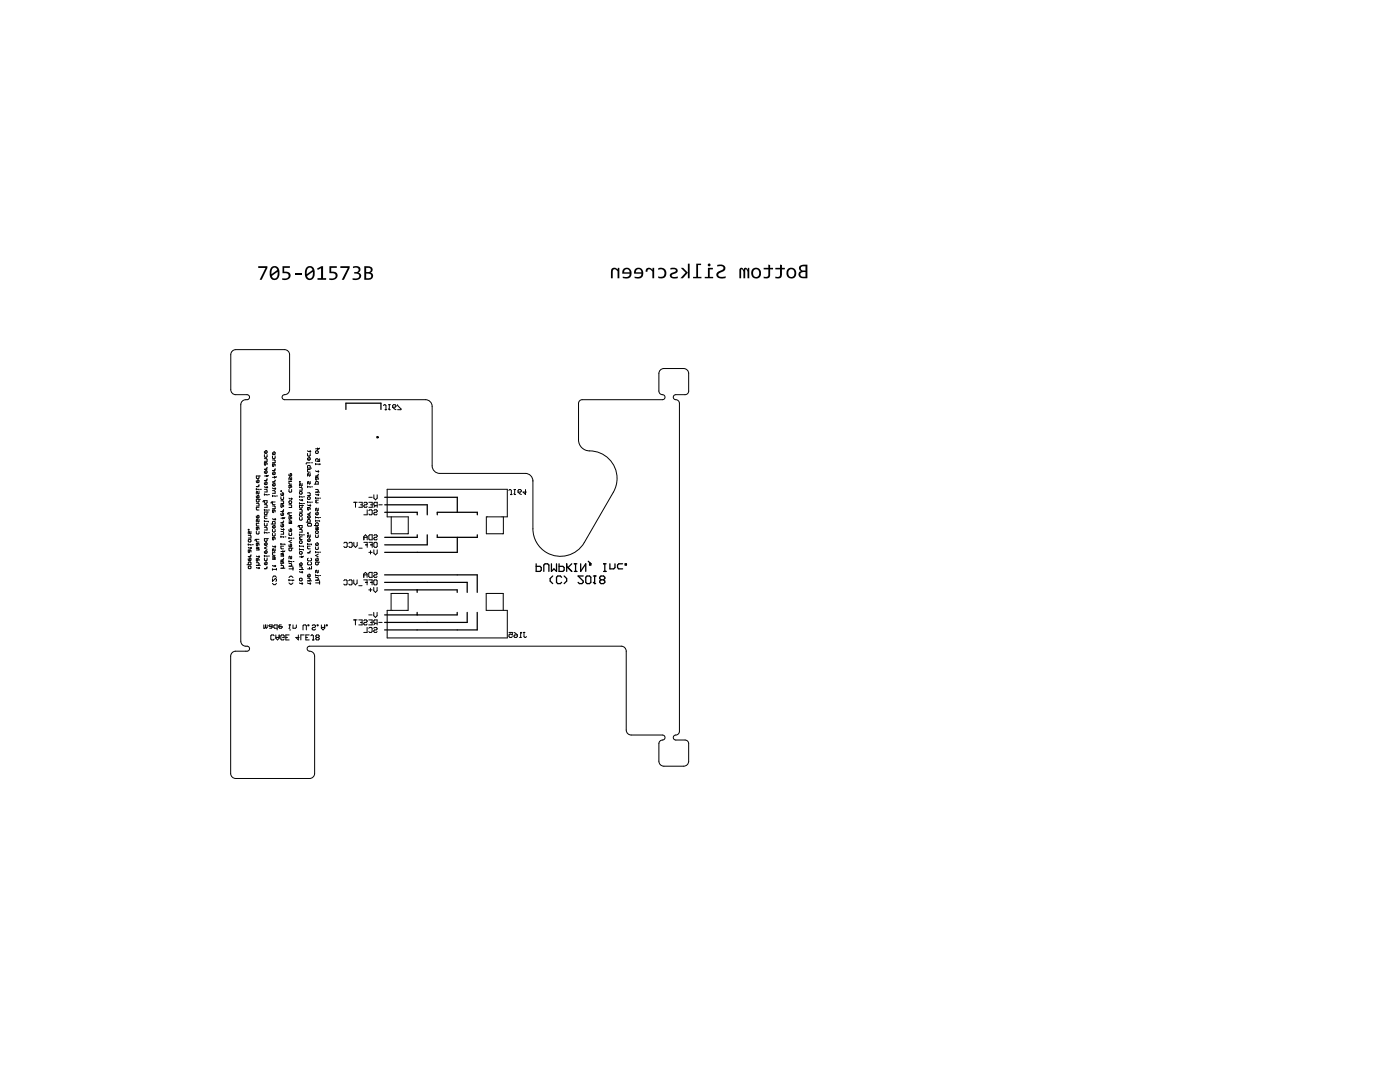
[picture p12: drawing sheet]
<svg xmlns="http://www.w3.org/2000/svg" width="279mm" height="216mm" viewBox="0 0 279 216" stroke-linecap="round" stroke-linejoin="round" font-family="sans-serif">
<path d="M106.3 96h.1M115.5 80.5v7.3a2.2 2.2 0 0 0 2.2 2.2 5.5 5.5 0 0 1 4.7 8.2l-5.8 10.1a5.5 5.5 0 0 1-6.2 2.5 5.5 5.5 0 0 1-4-5.3v-9.5M115.5 80.5a.73 .73 0 0 1 .7-.7h16a.5 .5 0 0 0 .5-.5 .5 .5 0 0 0-.5-.5 .73 .73 0 0 1-.7-.8v-3.5a1 1 0 0 1 1-1h3.9a1 1 0 0 1 1 1v3.5a.73 .73 0 0 1-.7 .8h-1.8a.5 .5 0 0 0-.5 .5 .5 .5 0 0 0 .5 .5 .73 .73 0 0 1 .7 .7v65.4a.86 .86 0 0 1-1 .8 .5 .5 0 0 0-.2 .6 .5 .5 0 0 0 .5 .4h1.8a.73 .73 0 0 1 .7 .7v3.5a1 1 0 0 1-1 1h-3.9a1 1 0 0 1-1-1v-3.5a.86 .86 0 0 1 1-.8 .5 .5 0 0 0 .2-.6 .5 .5 0 0 0-.5-.3h-6.2a1 1 0 0 1-1-1v-15.8a1 1 0 0 0-1-1h-62.2a.5 .5 0 0 0-.5 .5 .5 .5 0 0 0 .5 .5 1 1 0 0 1 1 1v23.4a1 1 0 0 1-1 1h-14.8a1 1 0 0 1-1-1v-23.4a1 1 0 0 1 1-1h2.3a.52 .52 0 0 0 .5-.6 .52 .52 0 0 0-.7-.4 1 1 0 0 1-1-1v-47.1a1.26 1.26 0 0 1 1.5-1.1 .5 .5 0 0 0 .2-.6 .5 .5 0 0 0-.5-.3h-2.2a1 1 0 0 1-1-1v-7a1 1 0 0 1 1-1h9.7a1 1 0 0 1 1 1v7a1 1 0 0 1-1 1 .5 .5 0 0 0-.5 .5 .5 .5 0 0 0 .5 .5h28.1a1.33 1.33 0 0 1 1.3 1.3v11.8a1.51 1.51 0 0 0 1.6 1.6h17a1.5 1.5 0 0 1 1.5 1.5M115.5 80.5h.1" fill="none" stroke="#000" stroke-width=".2"/>
<g fill="#000">
<path d="M51.5 53.1h1.9v.4l-1.2 2.3h-.4l1.2-2.3h-1.5zM56.4 53.1h1.5v.3h-1.2v.8l1 .2 .2 .2 .1 .4-.1 .5-.6 .3h-1v-.3l.8 .1 .5-.4a.55 .55 0 0 0-.1-.5 .55 .55 0 0 0-.6-.2h-.5zM58.9 54.5h1.2v.4h-1.2zM63.3 53.6l.8-.5h.4v2.4h.6v.3h-1.7v-.3h.7v-2l-.7 .4zM65.7 53.1h1.5v.3h-1.1v.8h.6l.5 .3 .2 .3-.1 .5-.6 .5h-1v-.3l.6 .1 .6-.3a.53 .53 0 0 0 0-.6 .53 .53 0 0 0-.6-.2h-.6zM67.9 53.1h1.9v.4l-1.2 2.3h-.4l1.2-2.3h-1.5zM70.4 53.2l.9-.1 .5 .2 .1 .6-.4 .5 .4 .2 .2 .4-.2 .5-.3 .3h-1.2v-.3l.8 .1 .5-.3v-.4l-.2-.2-.8-.1v-.3h.6l.3-.3a.49 .49 0 0 0-.2-.5 .49 .49 0 0 0-.5-.1l-.5 .1z"/>
<path d="M54.1 53.4l.4-.3h.5l.5 .3 .3 .8-.2 1.1a.97 .97 0 0 1-1.2 .5 .97 .97 0 0 1-.6-1.2l.1-.7zM54.3 55.1l.3 .5 .5-.1 .2-.4 .1-.9zM54.5 53.5l-.3 .4v.8l1.1-.8-.3-.5z"/>
<path d="M61.1 53.4l.4-.3h.5l.6 .3 .2 .7-.1 1.2a.97 .97 0 0 1-1.3 .5 .97 .97 0 0 1-.6-1.2l.1-.6zM61.3 55.1l.3 .5 .5-.1 .3-.6v-.7zM61.5 53.5l-.2 .4-.1 .8 1.2-.8-.4-.5z"/>
<path d="M72.7 53.1h.8a.69 .69 0 0 1 .8 .4 .69 .69 0 0 1-.4 .9l.3 .1 .2 .4-.1 .7-.5 .2h-1.1zM73.1 53.4v.9h.5a.44 .44 0 0 0 .4-.3 .44 .44 0 0 0-.2-.5zM73.1 54.6v.9h.4a.49 .49 0 0 0 .6-.5 .49 .49 0 0 0-.7-.4z"/>
</g>
<g fill="#fff">
<circle cx="118.2" cy="127" r=".25"/>
<circle cx="97.6" cy="124.7" r=".25"/>
<circle cx="99.2" cy="123.2" r=".25"/>
<circle cx="94.1" cy="126.8" r=".25"/>
<circle cx="94.1" cy="125.2" r=".25"/>
<circle cx="92.4" cy="126.8" r=".25"/>
<circle cx="92.4" cy="125.2" r=".25"/>
<circle cx="123.8" cy="121.6" r=".25"/>
<circle cx="125.1" cy="122.9" r=".25"/>
<circle cx="115.7" cy="127" r=".25"/>
<circle cx="74.4" cy="83.3" r=".25"/>
<circle cx="72" cy="111.2" r=".15"/>
<circle cx="100.3" cy="124.3" r=".25"/>
<circle cx="98.7" cy="125.8" r=".25"/>
</g>
<g fill="none" stroke="#000" stroke-width=".2">
<path d="M51.2 97.6h.5v.2M51.2 95.9l.1 .4h.3l.1-.4-.3-.1v.5M51.2 99l.1 .4 .4-.2v-.2l-.3-.2v.6M51.2 97.5v.3M51.2 97.1h.5M51.7 99.6l-.1 .6-.4-.2v-.4h.8M51.7 96.7l-.3 .4M51.7 95l-.1 .5-.4-.1v-.4h.8M51.7 98l-.1 .6-.2-.4-.1-.2-.1 .2v.4M52 97.6h.1M52.8 97.6l.5 .2v.4h-.5M52.8 98.7h.5v.1"/>
<path d="M52.8 96.3l.1 .4 .4-.1v-.3l-.3-.1v.5M52.8 94l.1 .4 .4-.1v-.3l-.3-.1v.5M52.8 91.5l.5 .1v.4h-.5M52.8 90l.1 .4 .4-.1v-.3l-.3-.1v.5M52.8 90.7l.1 .5 .4-.1v-.4M52.8 99.9l.1 .5 .4-.1v-.4h-.7l-.1 .3M52.8 98.6v.2M52.8 97.1l.1 .1h.5M52.8 95.9h.5M52.8 93.6h.5M53 92.3v.4l-.1 .1-.1-.1v-.4h.4l.1 .4M53.2 94.8v.3"/>
<path d="M53.3 93.2l-.3 .4M53.3 95.5l-.3 .4M53.3 97.1v.3M53.6 98.7h.1M53.6 94.8l-.2 .2h-.6M54.4 90.3l.1 .4h.3l.1-.4-.3-.1v.5M54.4 91l.1 .5 .4-.1v-.4M54.4 94.3l.1 .4h.3l.1-.4-.3-.1v.5M54.4 96.6l.1 .4h.3l.1-.4-.3-.2v.6M54.4 98.8v.3M54.4 91.8l.5 .1v.4h-.5M54.4 97.9l.5 .1v.4h-.5"/>
<path d="M54.4 99h.5v.1M54.4 97.4l.1 .1h.5M54.4 96.2h.5M54.4 93.9h.5M54.6 92.6v.4l-.1 .1-.1-.1v-.4h.4l.1 .4M54.8 95.1v.3M54.9 93.5l-.3 .4M54.9 95.8l-.3 .4M54.9 97.4v.2M55.2 99h.1M55.2 95.1l-.2 .1h-.6M56.1 98.5l.1 .4h.3l.1-.4-.3-.2v.6"/>
<path d="M56.1 99.1l.1 .6 .4-.2v-.4M56.1 99.9l.5 .2v.4h-.5M56.1 97.9l.1 .2zM57.7 97.7l.1 .5 .4-.1v-.4M57.7 94.6l.1 .4 .4-.1v-.3l-.3-.1v.5M57.7 99.4l.1 .1h.5M57.9 96.9v.4l-.1 .1-.1-.1v-.4h.4l.1 .4M58.2 96.1h-.5v.4l.5 .1M58.2 95.3v.4l-.1 .1-.3-.5-.1 .5M58.2 99.4v.3M59.8 96.1l.1 .1zM59.8 99.7l.1 .1h.5"/>
<path d="M59.8 99.1h.5v.2M59.8 97.3l.5 .1v.4h-.5M59.8 98.2l.4-.1 .1 .4-.4 .1zM59.8 99v.3M60.3 96.5l-.1 .5-.3-.5-.1 .5M60.3 99.7v.2M60.6 99.1h.1M61.4 91.4l.1 .4 .4-.1v-.3l-.3-.1v.5M61.4 90.5l.1 .5 .4-.1v-.4M61.4 97.1h.5v.2M61.4 98.3l.5 .2v.4h-.5M61.4 99.3l.4-.2 .1 .4-.4 .2z"/>
<path d="M61.4 97v.3M61.4 89.9l.1 .2h.5M61.9 94.5l-.1 .5-.2-.4-.1-.1-.1 .1v.4M61.9 93.4l-.1-.5-.4 .1v.4h.8M61.9 93.7h-.5l.1 .5h.4M61.9 92.3h-.7l-.1 .3M61.9 89.9v.3M61.9 96.1l-.1 .5-.3-.5-.1 .1v.4M62.2 97.1h.1M62.2 92.3h.1M62.7 96.6h.8v-.4l-.4-.1-.1 .5M63 97.7l.5 .1-.1 .4"/>
<path d="M63 98.2h.8M63 92.6h.8M63 95h.5M63 99.4h.5v.1M63 90.1l.4-.2 .1 .4-.4 .2zM63 92.5v.2M63 99.3v.2M63 98.6l.1 .1h.5M63 93.9l.1 .2h.5M63.2 95.3v.4l-.1 .1-.1-.1v-.4h.4l.1 .4M63.4 89.4v.3M63.5 99.8l-.5 .1 .1 .4h.4"/>
<path d="M63.5 93.9v.3M63.5 94.6l-.3 .4M63.5 98.6v.3M63.8 99.4h.1M63.8 92.6h.1M63.8 91.5v.6h-.4l.1-.3-.1-.3-.4 .2 .1 .4M63.8 92.6l-.2 .1M63.8 89.4l-.2 .1h-.6M73.6 99.2h.7M74.6 98.7v.7l.3 .3 .4-.3v-.7M76.5 80.9l.2-.1 .3 .1v.9M76.9 81.8h.3"/>
<path d="M77.5 80.8h.4M77.5 81.6l.2 .2M77.7 81.8h.1M77.7 80.8v1M78.4 80.9l.1-.1h.4l.1 .3-.1 .2h-.5zM78.4 81.3l.6 .5M79.4 80.8v.1l.6 .7v.2h-.6M101.5 97.9l.2-.2 .3 .2v.8M101.9 98.7h.3M102.5 97.7h.4M102.5 98.5l.2 .2M102.7 98.7h.1"/>
<path d="M102.7 97.7v1M103.4 97.9l.1-.2h.4l.1 .3-.1 .2h-.5zM103.4 98.2l.6 .5M104.9 97.7v1l-.5-.5h.6M49.3 112.7h.8v-.4l-.4-.2-.1 .6M49.6 113.1l.4-.2 .1 .4-.4 .2zM49.6 111.5l.1 .4 .4-.2v-.2l-.3-.2v.6M49.6 111.1h.5M49.6 105.6l.1 .2zM49.6 107.8l.4-.2 .1 .4-.4 .2zM49.6 106.8l.5 .2v.4h-.5M49.6 108.6v.2"/>
<path d="M49.6 108.7h.5v.1M49.6 109.2l.1 .2h.5M49.8 109.8v.3l-.1 .2-.1-.2v-.3h.4l.1 .3M50.1 106l-.1 .6-.3-.6-.1 .6M50.1 109.2v.3M50.1 110.7l-.3 .4M50.4 108.7h.1M51.2 110.9l.1 .2h.5M51.2 106l.1 .6 .4-.2v-.4M51.2 100.4l.5 .2v.4h-.5M51.2 103l.1 .4 .4-.2v-.2l-.3-.2v.6M51.2 113.2l.1 .1h.5"/>
<path d="M51.2 112.3l.5 .1-.1 .4M51.2 112.8h.8M51.2 107.6v.4l.5 .2M51.2 109.5h.4M51.2 109.2h.4l.1 .2-.1 .1M51.4 105.2v.4l-.1 .2-.1-.2v-.4h.4l.1 .4M51.4 108.4v.4l-.1 .2-.1-.2v-.4h.4l.1 .4M51.4 111.5v.4l-.1 .1-.1-.1v-.4h.4l.1 .4M51.6 109.5l.1 .3h-.5M51.7 101.2h-.5v.4l.5 .2M51.7 104.4h-.5v.4l.5 .2M51.7 103.6v.4l-.1 .2-.2-.2-.1-.4-.1 .6"/>
<path d="M51.7 110.9v.3M51.7 113.2v.3M51.7 107.6h-.7l-.1 .3M52.8 104h.8v.2M52.8 101.8h.5v.1M52.8 100.7l.5 .1v.4h-.5M52.8 113.5h.5M52.8 104.4l.1 .6 .4-.2v-.4M52.8 105.2l.5 .2v.4h-.5M52.8 106.3h.5v.1M52.8 108.4l.1 .4h.3l.1-.4-.3-.1v.5M52.8 110l.1 .4 .4-.1v-.3l-.3-.1v.5"/>
<path d="M52.8 110.9h.5v.2M52.8 111.3l.1 .6 .4-.2v-.4M52.8 112.3l.1 .4 .4-.2v-.2l-.3-.2v.6M52.8 101.6v.3M52.8 103.9v.3M52.8 106.2v.2M52.8 110.8v.3M53.3 113.1l-.3 .4M53.3 102.2l-.1 .5-.4-.1v-.4h.8M53.3 107.5l-.1 .5-.4-.1v-.4h.8M53.3 103h-.5v.4l.5 .1M53.3 109.1l-.5 .3 .5 .2"/>
<path d="M53.6 110.9h.1M53.6 106.3h.1M53.6 101.8h.1M54.1 104.6h.8l-.1-.6-.4 .2v.4M54.4 105l.1 .4h.3l.1-.4-.3-.2v.6M54.4 116.4l.2 .3h.3l.3-.3M54.4 100.2v.4l.5 .1M54.4 105.6l.1 .6 .4-.2v-.4M54.4 106.4l.1 .6 .4-.2v-.4M54.4 113.5v.2M54.4 115.5v.5l.6-.5 .2 .1-.2 .4M54.4 115.2l.2-.3h.3l.3 .3"/>
<path d="M54.4 113.6h.8M54.4 112.8l.1 .1h.5M54.4 101l.5 .1v.4h-.5M54.4 111.3h.4M54.4 111.1h.4l.1 .1-.1 .1M54.4 109l.1 .1h.5M54.4 103.5l.1 .1h.5M54.6 101.8v.4l-.1 .1-.1-.1v-.4h.4l.1 .4M54.6 107.2v.4l-.1 .2-.1-.2v-.4h.4l.1 .4M54.8 111.3l.1 .3h-.5M54.9 109.5l-.1 .5-.3-.5-.1 .5M54.9 110.3h-.5v.4l.5 .1"/>
<path d="M54.9 103.5v.3M54.9 109v.2M54.9 112.8v.3M54.9 100.2h-.7l-.1 .2M55.2 113.5v.2M56.1 104.7l.1 .4h.3l.1-.4-.3-.1v.5M56.1 113.4h.8M56.1 106.1l.5 .1v.4h-.5M56.1 102.5l.1 .4h.3l.1-.4-.3-.2v.6M56.1 112.8l.5 .2-.1 .4M56.1 105.5l.1 .2h.5M56.1 104.3h.5"/>
<path d="M56.1 108.6h.8v.1M56.1 107.1h.5v.2M56.1 110.4h.4l.1 .2-.1 .1M56.1 107v.3M56.1 108.5v.2M56.1 111.8h.5M56.1 110.7h.4M56.1 102.1h.5M56.3 100.7v.4l-.1 .2-.1-.2v-.4h.4l.1 .4M56.3 112v.4l-.1 .2-.1-.2v-.4h.4l.1 .4M56.5 110.7l.1 .3h-.5M56.5 103.3v.2"/>
<path d="M56.5 109.9v.3M56.6 109h-.5v.4l.5 .1M56.6 103.9l-.3 .4M56.6 101.7l-.3 .4M56.6 105.5v.3M56.6 111.4l-.3 .4M56.9 107.1h.1M56.9 103.3l-.2 .1h-.6M56.9 109.9l-.2 .1h-.6M57.7 112.4l.5 .2-.1 .4M57.7 115.2l.2-.2h.3l.3 .2M57.7 113h.8"/>
<path d="M57.7 103.9h.4l.1 .2-.1 .1M57.7 100.1l.4-.2 .1 .4-.4 .2zM57.7 107.4h.5v.1M57.7 115.8h.8M57.7 113.5h.8M57.7 116.3l.2 .3h.3l.3-.3M57.7 108.7l.1 .4 .4-.1v-.3l-.3-.1v.5M57.7 104.2h.4M57.7 102.3v.4l.5 .2M57.7 100.7l.5 .2v.4h-.5M57.7 105.7l.1 .4 .4-.2v-.2l-.3-.2v.6M57.7 106.3l.1 .6 .4-.2v-.4"/>
<path d="M57.7 107.3v.2M57.7 111.9v.3M57.7 115.6v.3M57.7 112h.5v.2M57.9 103.1v.4l-.1 .2-.1-.2v-.4h.4l.1 .4M58.1 104.2l.1 .3h-.5M58.2 111v.4l-.1 .1-.2-.1-.1-.4-.1 .5M58.2 109.4l-.1 .5-.4-.1v-.4h.8M58.2 107.8l-.5 .3 .5 .2M58.2 102.3h-.7l-.1 .3M58.5 115.8h.1M58.5 112h.1"/>
<path d="M58.5 107.4h.1M58.5 115.8l-.2 .1M58.5 113.2v.6M59.8 116.3l.1 .1h.5M59.8 103.3l.1 .5 .4-.1v-.4M59.8 115.5l.4-.1 .1 .4-.4 .1zM59.8 105.7l.5 .1v.4h-.5M59.8 104.9l.1 .5 .4-.1v-.4h-.7l-.1 .2M59.8 102.6l.4-.1 .1 .4-.4 .1zM59.8 101.7l.5 .1v.4h-.5M59.8 110.2l.4-.2 .1 .4-.4 .2zM59.8 112.4l.1 .4h.3l.1-.4-.3-.1v.5"/>
<path d="M59.8 109.7h.8v.1M59.8 109h.8v.1M59.8 100.5h.5v.1M59.8 106.7h.5v.2M59.8 108.1l.4-.2 .1 .4-.4 .2zM59.8 113.1l.5 .1-.1 .4M59.8 100.3v.3M59.8 106.6v.3M59.8 108.9v.2M59.8 109.5v.3M59.8 114l.1 .2h.5M59.8 113.6h.8"/>
<path d="M60.2 111v.2M60.3 107.1l-.5 .2 .1 .4h.4M60.3 100.9l-.1 .5-.4-.1v-.4h.8M60.3 114v.3M60.3 116.3v.3M60.6 106.7h.1M60.6 100.5h.1M60.6 111l-.2 .1h-.6M61.1 104.2h.8v-.4l-.4-.1-.1 .5M61.4 116.3l.1 .1h.5M61.4 100.2h.5v.1M61.4 104.6l.1-.1h.5l.2 .4-.2 .1h-.5z"/>
<path d="M61.4 103l.1 .4 .4-.1v-.3l-.3-.1v.5M61.4 114.7l.1 .4 .4-.1v-.3l-.3-.1v.5M61.4 115.4l.5 .1-.1 .4M61.4 107.7l.1 .4 .4-.2v-.2l-.3-.2v.6M61.4 106.3l.1 .2zM61.4 115.9h.8M61.4 100.1v.2M61.4 108.5v.2M61.4 108.6h.8v.1M61.4 110.3h.5M61.4 102.6h.5M61.4 100.7l.1 .2h.5"/>
<path d="M61.5 111.4l-.1 .1 .1 .4h.5l.2-.1-.2-.4M61.5 112.2l-.1 .1 .1 .4h.5l.2-.1-.2-.4M61.6 101.3v.4l-.1 .1-.1-.1v-.4h.4l.1 .4M61.8 113.2v.3M61.9 109h-.5v.4l.5 .1M61.9 100.7v.3M61.9 102.2l-.3 .4M61.9 106.7v.4l-.1 .2-.3-.6-.1 .6M61.9 109.9l-.3 .4M61.9 116.3v.3M62.2 100.2h.1M62.2 113v.5h-.8"/>
<path d="M62.7 104.9h.8v-.4l-.4-.2-.1 .6M63 111.5l.1 .4 .4-.1v-.3l-.3-.1v.5M63 102.3l.1 .4h.3l.1-.4-.3-.1v.5M63 105.4h.4M63 103.9h.8v.2M63 116.3h.8M63 115.8h.8M63 115.2l.5 .2-.1 .4M63 103.3h.5v.1M63 106.1l.4-.2 .1 .4-.4 .2zM63 106.7l.1 .6 .4-.2v-.4M63 108.5l.1 .4h.3l.1-.4-.3-.2v.6"/>
<path d="M63 109.1l.1 .6 .4-.2v-.4M63 110.2h.5v.1M63 114.8h.5v.2M63 103.1v.3M63 103.8v.3M63 110v.3M63 114.7v.3M63 105.1h.4l.1 .2-.1 .1M63.4 105.4l.1 .3h-.5M63.5 101.4v.4l-.1 .1-.2-.1-.1-.4-.1 .5M63.5 112.2l-.1 .5-.4-.1v-.4h.8M63.5 113.8v.4l-.1 .1-.2-.1-.1-.4-.1 .5"/>
<path d="M63.5 110.6l-.5 .2 .5 .3M63.8 114.8h.1M63.8 110.2h.1M63.8 103.3h.1M63.8 116v.6M68.6 115.9l.2-.2h.3l.2 .2v.6l-.2 .2h-.3l-.2-.2M68.6 108.4l.2-.2h.3l.2 .2v.6l-.2 .2h-.3l-.2-.2M69.6 115.9l.2-.2h.3l.2 .2v.6l-.2 .2h-.3l-.2-.2M69.6 108.4l.2-.2h.3l.2 .2v.6l-.2 .2h-.3l-.2-.2M70.6 115.7v.7l.3 .3 .4-.3v-.7M70.6 108.2v.7l.3 .3 .4-.3v-.7M70.6 100.2h.7"/>
<path d="M70.9 100.2v1M71.6 116.9h.7M71.6 109.4h.7M71.6 100.2h.7v1h-.7M71.9 100.7h.4M72.6 115.2v-.7l.3-.3 .4 .3v.7M72.6 115.7h.7v1M72.6 114.7h.7M72.6 107.2h.7M72.6 107.7v-.6l.3-.4 .4 .4v.6M72.6 108.2h.7v1M72.6 100.4l.2-.2h.3l.2 .4-.2 .1h-.3l-.2 .4 .2 .1h.3l.2-.1"/>
<path d="M72.9 116.2h.4M72.9 108.7h.4M73.3 101.7v1h-.7M73.6 117.7h.7M73.6 114.4l.2-.2h.5v1h-.5l-.2-.2zM73.6 115.7h.7v1M73.6 110.2h.7M73.6 101.9l.2-.2h.3l.2 .2v.7l-.2 .1h-.3l-.2-.1M73.6 106.9l.2-.2h.5v1h-.5l-.2-.1zM73.6 108.2h.7v1M73.6 100.2h.7v1h-.7M73.9 117.4v.6"/>
<path d="M73.9 116.2h.4M73.9 109.9v.6M73.9 108.7h.4M73.9 100.7h.4M74.6 114.4l.2-.2h.3l.2 .2-.2 .3h-.3l-.2 .2 .2 .3h.3l.2-.2M74.6 115.9l.2-.2h.3l.2 .2v.6l-.2 .2h-.3l-.2-.2zM74.6 117.2v.7l.3 .3 .4-.3v-.7M74.6 101.9l.2-.2h.3l.2 .2-.2 .3h-.3l-.2 .2 .2 .3h.3l.2-.1M74.6 106.9l.2-.2h.3l.2 .2-.2 .3h-.3l-.2 .2 .2 .3h.3l.2-.1M74.6 108.4l.2-.2h.3l.2 .2v.6l-.2 .2h-.3l-.2-.2zM74.6 109.7v.7l.3 .3 .4-.3v-.7M74.9 100.9l-.3 .3"/>
<path d="M75.3 100.9h-.5l-.2-.2v-.3l.2-.2h.5v1M75.6 100.7h.7M78.1 103.1v3.4h3.4v-3.4h-4.2v-5.5h23.9v5.5h-4.1v3.4h3.4v-3.4M52.6 124.7v.7l.4-.2M53 124.7v.5M53.3 124.7v.5l-.2 .2-.1-.2M54.3 125h-.5l-.2-.1 .2-.2h.5v.5l-.2 .2h-.3M54.7 126.9l-.2-.2h-.3l-.2 .2v.6l.2 .2h.3l.2-.2M55 127.2h.7M55 126.7v.7l.4 .3 .3-.3v-.7M55.3 125.4h-.5l-.2-.2v-.3l.2-.2h.5v1M56.1 124.7h-.3l-.2 .2v.3l.2 .2h.3l.2-.4h-.7"/>
<path d="M56.4 127.2h.3v-.3l-.2-.2h-.3l-.2 .2v.6l.2 .2h.3l.2-.2M57 127.2h.4M57.6 124.7h.4M57.7 126.7h-.7v1h.7M57.8 125.7h.1M57.8 124.7v.7h-.2M58.5 124.7v.7h.5l.1-.2v-.5M59.5 126.7v1l-.5-.5h.7M60.5 125.7v-.8l.1-.2h.4l.1 .2v.8M60.7 126.7h-.7v1M61 127.2h.4M61.5 124.7h.1v.2h-.1z"/>
<path d="M61.7 126.7h-.7v1h.7M62 126.9l.2-.2 .3 .2v.8M62.3 124.9l.2-.2h.3l.2 .2-.2 .3h-.3l-.2 .2 .2 .3h.3l.2-.2M62.4 127.7h.3M63.2 127.2h.3M63.2 127.2l-.2-.2 .2-.3h.3l.2 .2-.2 .3M63.2 127.2l-.2 .2 .2 .3h.3l.2-.2-.2-.3M63.3 124.7h.2v.2h-.2zM64.1 125.2h.7M64.1 124.7v.7l.4 .3 .3-.3v-.7M65.1 124.7h.2v.2h-.2zM70.6 123.7h.7"/>
<path d="M70.9 123.7v1M71.6 123.7h.7v1h-.7M71.9 124.2h.4M72.6 123.9l.2-.2h.3l.2 .2-.2 .3h-.3l-.2 .2 .2 .3h.3l.2-.2M73.3 125.2v1h-.7M73.6 122.7h.7M73.6 125.4l.2-.2h.3l.2 .2v.6l-.2 .2h-.3l-.2-.2M73.6 123.7h.7v1h-.7M73.9 124.2h.4M74.6 122.2v.7l.3 .3 .4-.3v-.7M74.6 125.4l.2-.2h.3l.2 .3-.2 .2h-.3l-.2 .3 .2 .2h.3l.2-.2M74.9 124.4l-.3 .3"/>
<path d="M75.3 124.4h-.5l-.2-.2v-.3l.2-.2h.5v1M75.6 124.2h.7M78 121.8v-3.4h3.5v3.4h-4.2v5.5h23.9v-5.5h-4.2v-3.4h3.4v3.4M101.6 126.2h.6v.5l-.3-.2-.3 .2v.3l.1 .2h.4l.1-.2M102.6 126.9l.1-.2h.5v.3l-.1 .2h-.4zM102.6 126.2l.6 .5M103.7 127.2h.4M103.9 126.2h.1M103.9 126.2v1M103.9 126.2l.2 .2M104.4 126.2h.3M104.6 126.2v.8l.1 .2 .4-.2"/>
</g>
<g fill="none" stroke="#000" stroke-width=".25">
<path d="M69 81.7v-1.2h7v1.2M76.8 99.2h14.5v3M76.8 117.7h14.4v.5M76.8 114.7h18.4v3.5M76.8 116.2h16.4v2M76.8 102.2h6.5v.5M76.8 100.7h8.5v2M83.3 117.7v.5M83.3 106.7v.5h-6.5M85.3 106.7v2h-8.5M87.3 102.7v-.5h8v.5M87.3 106.7v.5h8v-.5"/>
<path d="M91.3 107.2v3h-14.5M107 112.5v1.5h.8l.2-.2v-.5l-.2-.3h-.8M108.5 114v-1.2l.3-.3h.5l.2 .3v1.2M110 112.5v1.5l.6-.5 .5 .5v-1.5M110.3 114.9l-.5 .5v.5l.5 .6M111.6 112.5v1.5h.7l.3-.2v-.5l-.3-.3h-.7M112.1 115.2l-.3-.3h-.5l-.2 .3v1l.2 .3h.5l.3-.3M112.6 114.9l.5 .5v.5l-.5 .6M113.1 112.5v1.5M113.1 113l1 1M114.1 112.5l-.8 .8M114.6 114h.5"/>
<path d="M114.6 112.5h.5M114.9 112.5v1.5M115.9 112.5v1.5l1-1.5v1.5M116.4 114.9h-1l1 1v.3l-.3 .3h-.5l-.2-.3M117.2 114.9h.5l.2 .3v1l-.2 .3h-.5l-.3-.3v-1zM117.4 112l.5 .5M117.7 112.5h.2v.3h-.2zM118.4 114.9h.5M118.4 116.2l.3 .3M118.7 116.5h.1M118.7 114.9v1.6M119.9 115.7l-.2 .2v.3l.2 .3h.5l.3-.3v-.3l-.3-.2"/>
<path d="M119.9 115.7l-.2-.3v-.2l.2-.3h.5l.3 .3v.2l-.3 .3M119.9 115.7h.5M120.4 114h.6M120.4 112.5h.6M120.7 112.5v1.5M121.7 112.5v1h.8l.2-.2v-.8M124.3 112.5h-.8l-.3 .3v.5l.3 .2h.8M124.8 112.5h.2v.3h-.2zM83.3 122.2v.5M91.2 122.2v.5h-14.4M93.2 122.2v2h-16.4M95.2 122.2v3.5h-18.4"/>
<circle cx="75.3" cy="87.2" r=".13"/>
</g>
<g fill="#000">
<path d="M122.1 53.6l.7-.2 .5 .4v-.4h.3v2.1h-.4v-1.3l-.1-.2a.42 .42 0 0 0-.5-.3 .42 .42 0 0 0-.3 .5v1.3h-.4v-1.3zM129 53.6l.6-.2 .6 .4v-.4h.4v2.1h-.4v-1.3l-.4-.4a.38 .38 0 0 0-.5 0 .38 .38 0 0 0-.1 .4h-.3zM131.4 53.5l.3-.1 .7 .1 .4 .3 .2 .6-.1 .5-.2 .4-1 .3-.3-.1v-.4l.2 .1a.78 .78 0 0 0 1-.8 .78 .78 0 0 0-1.2-.5zM133.8 53.5l.9-.1 .4 .2 .1 .3-.1 .5-.9 .4a.31 .31 0 0 0-.1 .4 .31 .31 0 0 0 .5 .1l.7-.1v.3h-1.2l-.4-.3v-.3l.3-.4 .8-.3a.3 .3 0 0 0 0-.4 .3 .3 0 0 0-.4-.1l-.6 .1zM135.9 53.4h.4l1 1v-1.8h.3v2.9h-.3v-1.1l-1 1.1h-.5l1-1.1zM139 52.6h.9v.3h-.6v2.3h.7v.3h-1.7v-.3h.7zM143.1 52.9l1.1-.1 .6 .5-.2 .6-1 .6-.3 .4 .4 .3 1.1-.1v.4l-.9 .1-.6-.2-.3-.4v-.5l.4-.3 .8-.4a.44 .44 0 0 0 .1-.6 .44 .44 0 0 0-.6-.1l-.6 .1zM147.7 53.5a.44 .44 0 0 1 .5 0 .44 .44 0 0 1 .2 .4 .41 .41 0 0 1 .4-.5 .41 .41 0 0 1 .4 .5l.1-.5h.2v2.1h-.3v-1.3l-.3-.4a.19 .19 0 0 0-.2 0 .19 .19 0 0 0 0 .3v1.4h-.3l-.1-1.5a.2 .2 0 0 0-.2-.3 .2 .2 0 0 0-.2 .3v1.5h-.3v-1.7zM152.4 53.4h.9v-.6l.4 .1v.5h.6v.4h-.6v1a.83 .83 0 0 1-1.2 .7h-.1v-.3h.3a.49 .49 0 0 0 .6-.4v-1h-.9zM154.7 53.4h1v-.6l.4 .1v.5h.5v.4h-.5v1a.88 .88 0 0 1-1.3 .7l-.1-.3 .4 .1a.42 .42 0 0 0 .6-.5v-1h-1z"/>
<path d="M124.5 53.6l-.3 .4v.6h1.5a.91 .91 0 0 1-1.4 .6v.3h.1h1.1l.4-.4 .1-.4-.1-.8-.4-.4-.6-.1zM124.7 53.9l.2-.2 .5 .1 .3 .5h-1.1z"/>
<path d="M126.7 53.7l-.2 .9h1.5a.92 .92 0 0 1-1.4 .6v.3h.2h1.1l.3-.3 .2-.7-.2-.7-.4-.3-.5-.1zM127.1 53.8l.3-.1 .3 .1 .3 .5h-1.1z"/>
<path d="M141.3 53.4v1.8h-.6v.3h1.6v-.3h-.7v-1.4h.7v-.4zM141.2 52.9a.3 .3 0 0 0 .6 0 .3 .3 0 0 0-.6 0z"/>
<path d="M150.2 53.7l-.3 .7 .2 .8 .7 .4 .7-.2 .4-.6-.1-.7-.1-.3-.6-.4h-.4zM150.5 53.9l.5-.2 .4 .4 .1 .8-.4 .3h-.5l-.2-.3-.1-.6z"/>
<path d="M157.2 53.7l-.3 .8 .2 .7 .8 .4 .7-.2 .2-.4 .1-.5-.2-.7-.6-.4h-.4zM157.5 53.9l.6-.2 .4 .4v.8l-.4 .3h-.4l-.3-.3-.1-.6z"/>
<path d="M159.6 53.1l-.1 .5 .4 .5-.4 .2-.1 .2 .1 .7 .5 .3h1.1v-2.7h-1zM159.9 53.3l.8-.2v.9l-.7-.1-.2-.4zM159.9 54.4l.8-.1v.9h-.3a.48 .48 0 0 1-.6-.2 .48 .48 0 0 1 .1-.6z"/>
</g>
</svg>
